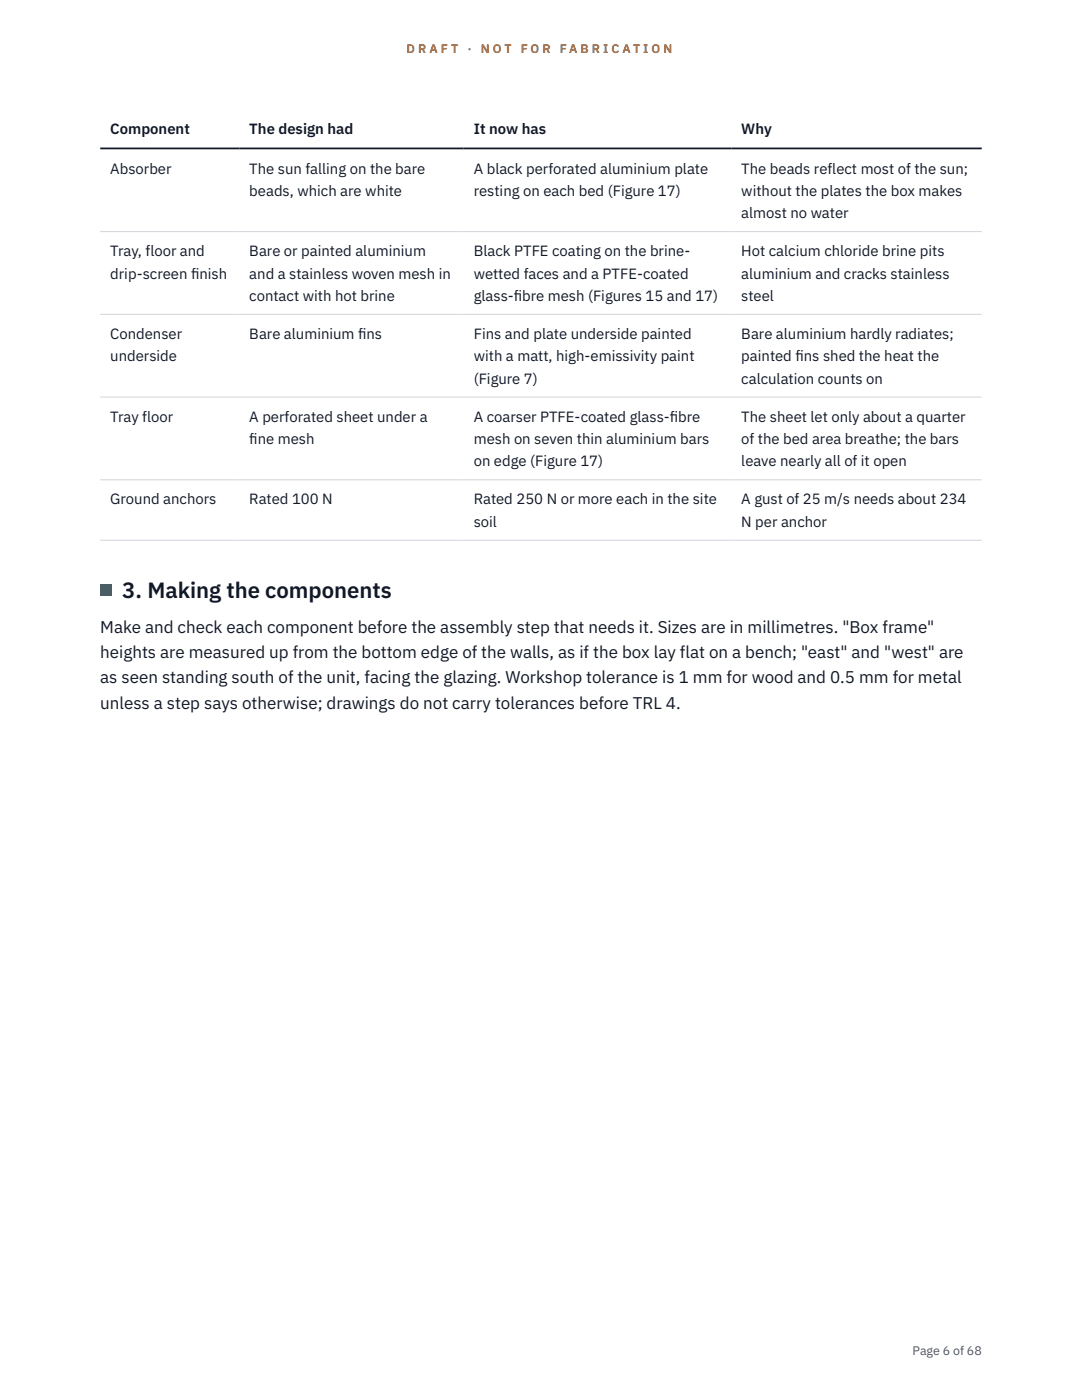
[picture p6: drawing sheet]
<svg xmlns="http://www.w3.org/2000/svg" width="216mm" height="279mm" viewBox="0 0 216 279" stroke-linecap="round" stroke-linejoin="round" font-family="sans-serif">
<defs><g id="words">
<text font-size="4.4" fill="#111827" x="24.4" y="119.3">3. Making the components</text>
<g font-size="3.4" fill="#111827">
<text x="20" y="126.2">Make and check each component before the assembly step that needs it. Sizes are in millimetres. &quot;Box frame&quot;</text>
<text x="20" y="131.3">heights are measured up from the bottom edge of the walls, as if the box lay flat on a bench; &quot;east&quot; and &quot;west&quot; are</text>
<text x="20" y="136.4">as seen standing south of the unit, facing the glazing. Workshop tolerance is 1 mm for wood and 0.5 mm for metal</text>
<text x="20" y="141.5">unless a step says otherwise; drawings do not carry tolerances before TRL 4.</text>
</g>
<g font-size="3" fill="#111827">
<text x="22" y="26.8">Component</text>
<text x="49.7" y="26.8">The design had</text>
<text x="94.5" y="26.8">It now has</text>
<text x="147.9" y="26.8">Why</text>
<text x="22" y="34.6">Absorber</text>
<text x="49.7" y="34.6">The sun falling on the bare</text>
<text x="94.5" y="34.6">A black perforated aluminium plate</text>
<text x="147.9" y="34.6">The beads reflect most of the sun;</text>
<text x="49.7" y="39.1">beads, which are white</text>
<text x="94.5" y="39.1">resting on each bed (Figure 17)</text>
<text x="147.9" y="39.1">without the plates the box makes</text>
<text x="147.9" y="43.5">almost no water</text>
<text x="22" y="51.1">Tray, floor and</text>
<text x="49.7" y="51.1">Bare or painted aluminium</text>
<text x="94.5" y="51.1">Black PTFE coating on the brine-</text>
<text x="147.9" y="51.1">Hot calcium chloride brine pits</text>
<text x="22" y="55.6">drip-screen f</text>
<text x="38.1" y="55.6">inish</text>
<text x="49.7" y="55.6">and a stainless woven mesh in</text>
<text x="94.5" y="55.6">wetted faces and a PTFE-coated</text>
<text x="147.9" y="55.6">aluminium and cracks stainless</text>
<text x="49.7" y="60">contact with hot brine</text>
<text x="94.5" y="60">glass-f</text>
<text x="102.5" y="60">ibre mesh (Figures 15 and 17)</text>
<text x="147.9" y="60">steel</text>
<text x="22" y="67.7">Condenser</text>
<text x="49.7" y="67.7">Bare aluminium f</text>
<text x="71.5" y="67.7">ins</text>
<text x="94.5" y="67.7">Fins and plate underside painted</text>
<text x="147.9" y="67.7">Bare aluminium hardly radiates;</text>
<text x="22" y="72.1">underside</text>
<text x="94.5" y="72.1">with a matt, high-emissivity paint</text>
<text x="94.5" y="76.5">(Figure 7)</text>
<text x="147.9" y="72.1">painted f</text>
<text x="147.9" y="76.5">calculation counts on</text>
<text x="158.7" y="72.1">ins shed the heat the</text>
<text x="22" y="84.2">Tray floor</text>
<text x="49.7" y="84.2">A perforated sheet under a</text>
<text x="49.7" y="88.6">f</text>
<text x="49.7" y="88.6">ine mesh</text>
<text x="94.5" y="84.2">A coarser PTFE-coated glass-f</text>
<text x="94.5" y="88.6">mesh on seven thin aluminium bars</text>
<text x="133.6" y="84.2">ibre</text>
<text x="147.9" y="84.2">The sheet let only about a quarter</text>
<text x="147.9" y="88.6">of the bed area breathe; the bars</text>
<text x="94.5" y="93.1">on edge (Figure 17)</text>
<text x="147.9" y="93.1">leave nearly all of it open</text>
<text x="22" y="100.7">Ground anchors</text>
<text x="49.7" y="100.7">Rated 100 N</text>
<text x="94.5" y="100.7">Rated 250 N or more each in the site</text>
<text x="147.9" y="100.7">A gust of 25 m/s needs about 234</text>
<text x="94.5" y="105.1">soil</text>
<text x="147.9" y="105.1">N per anchor</text>
</g>
<g font-size="2.5" fill="#b45309">
<text x="81.1" y="10.5">D R A F T</text>
<text x="93.3" y="10.5">·</text>
<text x="95.9" y="10.5">N O T</text>
<text x="103.9" y="10.5">F O R</text>
<text x="111.7" y="10.5">F A B R I C A T I O N</text>
</g>
<text font-size="2.5" fill="#4b5563" x="182.1" y="270.3">Page 6 of 68</text>
</g></defs>
<path d="M20 46.2h175.9M20 62.7h175.9M20 79.2h175.9M20 95.8h175.9M20 107.8h175.9" fill="none" stroke="#d1d5db" stroke-width=".2"/>
<path d="M20 29.6h175.9" fill="none" stroke="#111827" stroke-width=".35"/>
<path d="M20 116.7h2.2v2.2h-2.2z" fill="#0f766e"/>
<use href="#words"/>
</svg>
